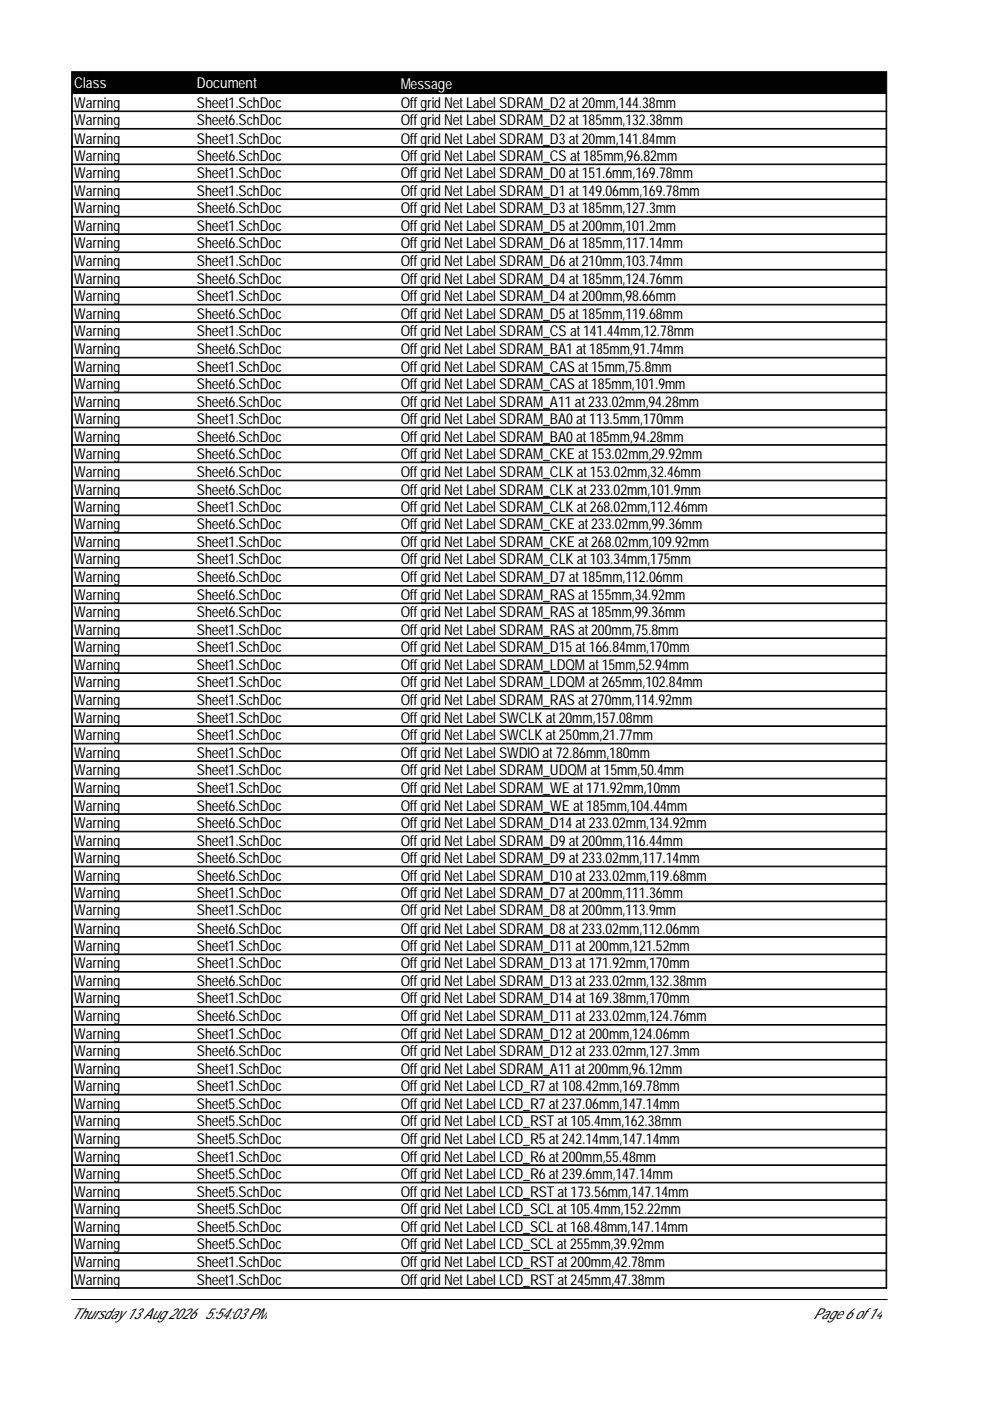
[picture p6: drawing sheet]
<svg xmlns="http://www.w3.org/2000/svg" width="210mm" height="297mm" viewBox="0 0 210 297" stroke-linecap="round" stroke-linejoin="round" font-family="sans-serif">
<defs><g id="words">
<g font-size="3.2" fill="#fff">
<text x="15.7" y="18.7">Class</text>
<text x="41.7" y="18.7">Document</text>
<text x="85" y="19">Message</text>
</g>
<g font-size="3.2">
<text x="15.7" y="22.9">Warning</text>
<text x="41.7" y="22.9">Sheet1.SchDoc</text>
<text x="85" y="22.9">Offgrid NetLabel SDRAM_D2at20mm,144.38mm</text>
<text x="15.7" y="26.6">Warning</text>
<text x="41.7" y="26.6">Sheet6.SchDoc</text>
<text x="85" y="26.6">Offgrid NetLabel SDRAM_D2at185mm,132.38mm</text>
<text x="15.7" y="30.4">Warning</text>
<text x="15.7" y="34.1">Warning</text>
<text x="41.7" y="30.4">Sheet1.SchDoc</text>
<text x="41.7" y="34.1">Sheet6.SchDoc</text>
<text x="85" y="30.4">Offgrid NetLabel SDRAM_D3at20mm,141.84mm</text>
<text x="85" y="34.1">Offgrid NetLabel SDRAM_CS at185mm,96.82mm</text>
<text x="15.7" y="37.8">Warning</text>
<text x="15.7" y="41.5">Warning</text>
<text x="41.7" y="37.8">Sheet1.SchDoc</text>
<text x="41.7" y="41.5">Sheet1.SchDoc</text>
<text x="85" y="37.8">Offgrid NetLabel SDRAM_D0at151.6mm,169.78mm</text>
<text x="85" y="41.5">Offgrid NetLabel SDRAM_D1 at149.06mm,169.78mm</text>
<text x="15.7" y="45.2">Warning</text>
<text x="41.7" y="45.2">Sheet6.SchDoc</text>
<text x="85" y="45.2">Offgrid NetLabel SDRAM_D3at185mm,127.3mm</text>
<text x="15.7" y="48.9">Warning</text>
<text x="15.7" y="52.6">Warning</text>
<text x="41.7" y="48.9">Sheet1.SchDoc</text>
<text x="41.7" y="52.6">Sheet6.SchDoc</text>
<text x="85" y="48.9">Offgrid NetLabel SDRAM_D5at200mm,101.2mm</text>
<text x="85" y="52.6">Offgrid NetLabel SDRAM_D6at185mm,117.14mm</text>
<text x="15.7" y="56.5">Warning</text>
<text x="41.7" y="56.5">Sheet1.SchDoc</text>
<text x="85" y="56.5">Offgrid NetLabel SDRAM_D6at210mm,103.74mm</text>
<text x="15.7" y="60.2">Warning</text>
<text x="15.7" y="63.9">Warning</text>
<text x="41.7" y="60.2">Sheet6.SchDoc</text>
<text x="41.7" y="63.9">Sheet1.SchDoc</text>
<text x="85" y="60.2">Offgrid NetLabel SDRAM_D4at185mm,124.76mm</text>
<text x="85" y="63.9">Offgrid NetLabel SDRAM_D4at200mm,98.66mm</text>
<text x="15.7" y="67.6">Warning</text>
<text x="15.7" y="71.3">Warning</text>
<text x="41.7" y="67.6">Sheet6.SchDoc</text>
<text x="41.7" y="71.3">Sheet1.SchDoc</text>
<text x="85" y="67.6">Offgrid NetLabel SDRAM_D5at185mm,119.68mm</text>
<text x="85" y="71.3">Offgrid NetLabel SDRAM_CS at141.44mm,12.78mm</text>
<text x="15.7" y="75">Warning</text>
<text x="41.7" y="75">Sheet6.SchDoc</text>
<text x="85" y="75">Offgrid NetLabel SDRAM_BA1 at185mm,91.74mm</text>
<text x="15.7" y="78.8">Warning</text>
<text x="15.7" y="82.5">Warning</text>
<text x="41.7" y="78.8">Sheet1.SchDoc</text>
<text x="41.7" y="82.5">Sheet6.SchDoc</text>
<text x="85" y="78.8">Offgrid NetLabel SDRAM_CAS at15mm,75.8mm</text>
<text x="85" y="82.5">Offgrid NetLabel SDRAM_CAS at185mm,101.9mm</text>
<text x="15.7" y="86.2">Warning</text>
<text x="15.7" y="89.9">Warning</text>
<text x="41.7" y="86.2">Sheet6.SchDoc</text>
<text x="41.7" y="89.9">Sheet1.SchDoc</text>
<text x="85" y="86.2">Offgrid NetLabel SDRAM_A11 at233.02mm,94.28mm</text>
<text x="85" y="89.9">Offgrid NetLabel SDRAM_BA0at113.5mm,170mm</text>
<text x="15.7" y="93.6">Warning</text>
<text x="41.7" y="93.6">Sheet6.SchDoc</text>
<text x="85" y="93.6">Offgrid NetLabel SDRAM_BA0at185mm,94.28mm</text>
<text x="15.7" y="97.3">Warning</text>
<text x="15.7" y="101.2">Warning</text>
<text x="41.7" y="97.3">Sheet6.SchDoc</text>
<text x="41.7" y="101.2">Sheet6.SchDoc</text>
<text x="85" y="97.3">Offgrid NetLabel SDRAM_CKE at153.02mm,29.92mm</text>
<text x="85" y="101.2">Offgrid NetLabel SDRAM_CLK at153.02mm,32.46mm</text>
<text x="15.7" y="104.9">Warning</text>
<text x="41.7" y="104.9">Sheet6.SchDoc</text>
<text x="85" y="104.9">Offgrid NetLabel SDRAM_CLK at233.02mm,101.9mm</text>
<text x="15.7" y="108.6">Warning</text>
<text x="15.7" y="112.3">Warning</text>
<text x="41.7" y="108.6">Sheet1.SchDoc</text>
<text x="41.7" y="112.3">Sheet6.SchDoc</text>
<text x="85" y="108.6">Offgrid NetLabel SDRAM_CLK at268.02mm,112.46mm</text>
<text x="85" y="112.3">Offgrid NetLabel SDRAM_CKE at233.02mm,99.36mm</text>
<text x="15.7" y="116">Warning</text>
<text x="15.7" y="119.7">Warning</text>
<text x="41.7" y="116">Sheet1.SchDoc</text>
<text x="41.7" y="119.7">Sheet1.SchDoc</text>
<text x="85" y="116">Offgrid NetLabel SDRAM_CKE at268.02mm,109.92mm</text>
<text x="85" y="119.7">Offgrid NetLabel SDRAM_CLK at103.34mm,175mm</text>
<text x="15.7" y="123.4">Warning</text>
<text x="41.7" y="123.4">Sheet6.SchDoc</text>
<text x="85" y="123.4">Offgrid NetLabel SDRAM_D7 at185mm,112.06mm</text>
<text x="15.7" y="127.2">Warning</text>
<text x="15.7" y="130.9">Warning</text>
<text x="41.7" y="127.2">Sheet6.SchDoc</text>
<text x="41.7" y="130.9">Sheet6.SchDoc</text>
<text x="85" y="127.2">Offgrid NetLabel SDRAM_RAS at155mm,34.92mm</text>
<text x="85" y="130.9">Offgrid NetLabel SDRAM_RAS at185mm,99.36mm</text>
<text x="15.7" y="134.6">Warning</text>
<text x="41.7" y="134.6">Sheet1.SchDoc</text>
<text x="85" y="134.6">Offgrid NetLabel SDRAM_RAS at200mm,75.8mm</text>
<text x="15.7" y="138.3">Warning</text>
<text x="15.7" y="142">Warning</text>
<text x="41.7" y="138.3">Sheet1.SchDoc</text>
<text x="41.7" y="142">Sheet1.SchDoc</text>
<text x="85" y="138.3">Offgrid NetLabel SDRAM_D15at166.84mm,170mm</text>
<text x="85" y="142">Offgrid NetLabel SDRAM_LDQMat15mm,52.94mm</text>
<text x="15.7" y="145.7">Warning</text>
<text x="15.7" y="149.5">Warning</text>
<text x="41.7" y="145.7">Sheet1.SchDoc</text>
<text x="41.7" y="149.5">Sheet1.SchDoc</text>
<text x="85" y="145.7">Offgrid NetLabel SDRAM_LDQMat265mm,102.84mm</text>
<text x="85" y="149.5">Offgrid NetLabel SDRAM_RAS at270mm,114.92mm</text>
<text x="15.7" y="153.2">Warning</text>
<text x="41.7" y="153.2">Sheet1.SchDoc</text>
<text x="85" y="153.2">Offgrid NetLabel SWCLK at20mm,157.08mm</text>
<text x="15.7" y="156.9">Warning</text>
<text x="15.7" y="160.7">Warning</text>
<text x="41.7" y="156.9">Sheet1.SchDoc</text>
<text x="41.7" y="160.7">Sheet1.SchDoc</text>
<text x="85" y="156.9">Offgrid NetLabel SWCLK at250mm,21.77mm</text>
<text x="85" y="160.7">Offgrid NetLabel SWDIO at72.86mm,180mm</text>
<text x="15.7" y="164.4">Warning</text>
<text x="41.7" y="164.4">Sheet1.SchDoc</text>
<text x="85" y="164.4">Offgrid NetLabel SDRAM_UDQMat15mm,50.4mm</text>
<text x="15.7" y="168.1">Warning</text>
<text x="15.7" y="171.9">Warning</text>
<text x="41.7" y="168.1">Sheet1.SchDoc</text>
<text x="41.7" y="171.9">Sheet6.SchDoc</text>
<text x="85" y="168.1">Offgrid NetLabel SDRAM_WE at171.92mm,10mm</text>
<text x="85" y="171.9">Offgrid NetLabel SDRAM_WE at185mm,104.44mm</text>
<text x="15.7" y="175.6">Warning</text>
<text x="15.7" y="179.3">Warning</text>
<text x="41.7" y="175.6">Sheet6.SchDoc</text>
<text x="41.7" y="179.3">Sheet1.SchDoc</text>
<text x="85" y="175.6">Offgrid NetLabel SDRAM_D14at233.02mm,134.92mm</text>
<text x="85" y="179.3">Offgrid NetLabel SDRAM_D9at200mm,116.44mm</text>
<text x="15.7" y="183">Warning</text>
<text x="41.7" y="183">Sheet6.SchDoc</text>
<text x="85" y="183">Offgrid NetLabel SDRAM_D9at233.02mm,117.14mm</text>
<text x="15.7" y="186.7">Warning</text>
<text x="15.7" y="190.4">Warning</text>
<text x="41.7" y="186.7">Sheet6.SchDoc</text>
<text x="41.7" y="190.4">Sheet1.SchDoc</text>
<text x="85" y="186.7">Offgrid NetLabel SDRAM_D10at233.02mm,119.68mm</text>
<text x="85" y="190.4">Offgrid NetLabel SDRAM_D7 at200mm,111.36mm</text>
<text x="15.7" y="194.1">Warning</text>
<text x="15.7" y="197.9">Warning</text>
<text x="41.7" y="194.1">Sheet1.SchDoc</text>
<text x="41.7" y="197.9">Sheet6.SchDoc</text>
<text x="85" y="194.1">Offgrid NetLabel SDRAM_D8at200mm,113.9mm</text>
<text x="85" y="197.9">Offgrid NetLabel SDRAM_D8at233.02mm,112.06mm</text>
<text x="15.7" y="201.6">Warning</text>
<text x="41.7" y="201.6">Sheet1.SchDoc</text>
<text x="85" y="201.6">Offgrid NetLabel SDRAM_D11 at200mm,121.52mm</text>
<text x="15.7" y="205.3">Warning</text>
<text x="15.7" y="209">Warning</text>
<text x="41.7" y="205.3">Sheet1.SchDoc</text>
<text x="41.7" y="209">Sheet6.SchDoc</text>
<text x="85" y="205.3">Offgrid NetLabel SDRAM_D13at171.92mm,170mm</text>
<text x="85" y="209">Offgrid NetLabel SDRAM_D13at233.02mm,132.38mm</text>
<text x="15.7" y="212.7">Warning</text>
<text x="41.7" y="212.7">Sheet1.SchDoc</text>
<text x="85" y="212.7">Offgrid NetLabel SDRAM_D14at169.38mm,170mm</text>
<text x="15.7" y="216.4">Warning</text>
<text x="15.7" y="220.3">Warning</text>
<text x="41.7" y="216.4">Sheet6.SchDoc</text>
<text x="41.7" y="220.3">Sheet1.SchDoc</text>
<text x="85" y="216.4">Offgrid NetLabel SDRAM_D11 at233.02mm,124.76mm</text>
<text x="85" y="220.3">Offgrid NetLabel SDRAM_D12at200mm,124.06mm</text>
<text x="15.7" y="224">Warning</text>
<text x="15.7" y="227.7">Warning</text>
<text x="41.7" y="224">Sheet6.SchDoc</text>
<text x="41.7" y="227.7">Sheet1.SchDoc</text>
<text x="85" y="224">Offgrid NetLabel SDRAM_D12at233.02mm,127.3mm</text>
<text x="85" y="227.7">Offgrid NetLabel SDRAM_A11 at200mm,96.12mm</text>
<text x="15.7" y="231.4">Warning</text>
<text x="41.7" y="231.4">Sheet1.SchDoc</text>
<text x="85" y="231.4">Offgrid NetLabel LCD_R7 at108.42mm,169.78mm</text>
<text x="15.7" y="235.1">Warning</text>
<text x="15.7" y="238.8">Warning</text>
<text x="41.7" y="235.1">Sheet5.SchDoc</text>
<text x="41.7" y="238.8">Sheet5.SchDoc</text>
<text x="85" y="235.1">Offgrid NetLabel LCD_R7 at237.06mm,147.14mm</text>
<text x="85" y="238.8">Offgrid NetLabel LCD_RST at105.4mm,162.38mm</text>
<text x="15.7" y="242.5">Warning</text>
<text x="41.7" y="242.5">Sheet5.SchDoc</text>
<text x="85" y="242.5">Offgrid NetLabel LCD_R5at242.14mm,147.14mm</text>
<text x="15.7" y="246.3">Warning</text>
<text x="15.7" y="250">Warning</text>
<text x="41.7" y="246.3">Sheet1.SchDoc</text>
<text x="41.7" y="250">Sheet5.SchDoc</text>
<text x="85" y="246.3">Offgrid NetLabel LCD_R6at200mm,55.48mm</text>
<text x="85" y="250">Offgrid NetLabel LCD_R6at239.6mm,147.14mm</text>
<text x="15.7" y="253.7">Warning</text>
<text x="15.7" y="257.4">Warning</text>
<text x="41.7" y="253.7">Sheet5.SchDoc</text>
<text x="41.7" y="257.4">Sheet5.SchDoc</text>
<text x="85" y="253.7">Offgrid NetLabel LCD_RST at173.56mm,147.14mm</text>
<text x="85" y="257.4">Offgrid NetLabel LCD_SCL at105.4mm,152.22mm</text>
<text x="15.7" y="261.1">Warning</text>
<text x="41.7" y="261.1">Sheet5.SchDoc</text>
<text x="85" y="261.1">Offgrid NetLabel LCD_SCL at168.48mm,147.14mm</text>
<text x="15.7" y="264.8">Warning</text>
<text x="15.7" y="268.7">Warning</text>
<text x="41.7" y="264.8">Sheet5.SchDoc</text>
<text x="41.7" y="268.7">Sheet1.SchDoc</text>
<text x="85" y="264.8">Offgrid NetLabel LCD_SCL at255mm,39.92mm</text>
<text x="85" y="268.7">Offgrid NetLabel LCD_RST at200mm,42.78mm</text>
<text x="15.7" y="272.4">Warning</text>
<text x="41.7" y="272.4">Sheet1.SchDoc</text>
<text x="85" y="272.4">Offgrid NetLabel LCD_RST at245mm,47.38mm</text>
<text x="15.2" y="279.7">Thursday 13Aug 2026 5:54:03PM</text>
<text x="172.4" y="279.7">Page 6of14</text>
</g>
</g></defs>
<path d="M15.2 15.2h172.8v4.6h-172.8z" fill="#000" stroke="#000" stroke-width=".21"/>
<g fill="none" stroke="#000" stroke-width=".21">
<path d="M15.2 20v7.4h172.8v-7.4M15.3 20v7.4M187.9 20v7.4M15.2 23.7h172.8M15.2 23.5h172.8M15.2 27.5v25.9h172.8v-25.9M15.2 27.2h172.8M15.2 31.2h172.8M15.2 31.1h172.8M15.2 34.9h172.8M15.2 34.8h172.8M15.2 38.6h172.8"/>
<path d="M15.2 38.5h172.8M15.3 27.5v25.9M187.9 27.5v25.9M15.2 53.5h172.8v22.3h-172.8zM15.2 42.3h172.8M15.2 42.2h172.8M15.2 46h172.8M15.2 45.9h172.8M15.2 49.7h172.8M15.2 49.6h172.8M15.2 57.2h172.8M15.2 57.1h172.8"/>
<path d="M15.3 53.5v22.3M187.9 53.5v22.3M15.2 75.9h172.8v22.2h-172.8zM15.2 60.9h172.8M15.2 60.8h172.8M15.2 64.7h172.8M15.2 64.5h172.8M15.2 68.4h172.8M15.2 68.2h172.8M15.2 72.1h172.8M15.2 71.9h172.8M15.2 79.6h172.8"/>
<path d="M15.2 79.5h172.8M15.3 75.9v22.2M187.9 75.9v22.2M15.2 98.2v25.9h172.8v-25.9M15.2 83.3h172.8M15.2 83.2h172.8M15.2 87h172.8M15.2 86.9h172.8M15.2 90.7h172.8M15.2 90.6h172.8M15.2 94.4h172.8M15.2 94.3h172.8"/>
<path d="M15.2 98h172.8M15.3 98.2v25.9M187.9 98.2v25.9M15.2 101.9h172.8M15.2 101.8h172.8M15.2 105.6h172.8M15.2 105.5h172.8M15.2 109.3h172.8M15.2 109.2h172.8M15.2 113h172.8M15.2 112.9h172.8M15.2 116.7h172.8"/>
<path d="M15.2 116.6h172.8M15.2 124.3h172.8v22.2h-172.8zM15.2 120.4h172.8M15.2 120.3h172.8M15.2 128h172.8M15.2 127.8h172.8M15.2 131.7h172.8M15.2 131.5h172.8M15.2 135.4h172.8M15.2 135.3h172.8M15.2 139.1h172.8M15.2 139h172.8"/>
<path d="M15.3 124.3v22.2M187.9 124.3v22.2M15.2 146.6h172.8v22.2h-172.8zM15.2 142.8h172.8M15.2 142.7h172.8M15.2 150.3h172.8M15.2 150.2h172.8M15.2 154h172.8M15.2 153.9h172.8M15.2 157.7h172.8M15.2 157.6h172.8M15.3 146.6v22.2"/>
<path d="M187.9 146.6v22.2M15.2 169v25.9h172.8v-25.9M15.2 161.4h172.8M15.2 161.3h172.8M15.2 165.1h172.8M15.2 165h172.8M15.2 168.7h172.8M15.2 172.7h172.8M15.2 172.5h172.8M15.2 176.4h172.8M15.2 176.2h172.8M15.2 179.9h172.8"/>
<path d="M15.3 169v25.9M187.9 169v25.9M15.2 195h172.8v22.2h-172.8zM15.2 180.1h172.8M15.2 183.8h172.8M15.2 183.6h172.8M15.2 187.5h172.8M15.2 187.3h172.8M15.2 191.2h172.8M15.2 191h172.8M15.2 198.7h172.8M15.2 198.6h172.8"/>
<path d="M15.3 195v22.2M187.9 195v22.2M15.2 217.4h172.8v25.9h-172.8zM15.2 202.4h172.8M15.2 202.3h172.8M15.2 206.1h172.8M15.2 206h172.8M15.2 209.8h172.8M15.2 209.7h172.8M15.2 213.5h172.8M15.2 213.4h172.8M15.3 217.4v25.9"/>
<path d="M187.9 217.4v25.9M15.2 221.1h172.8M15.2 220.9h172.8M15.2 224.8h172.8M15.2 224.6h172.8M15.2 228.5h172.8M15.2 228.3h172.8M15.2 232.2h172.8M15.2 232h172.8M15.2 235.9h172.8M15.2 235.7h172.8M15.2 239.6h172.8"/>
<path d="M15.2 239.4h172.8M15.2 243.4h172.8v22.2h-172.8zM15.2 247.1h172.8M15.2 247h172.8M15.2 250.8h172.8M15.2 250.7h172.8M15.2 254.5h172.8M15.2 254.4h172.8M15.2 258.2h172.8M15.2 258.1h172.8M15.3 243.4v22.2M187.9 243.4v22.2"/>
<path d="M15.2 265.7h172.8v7.4h-172.8zM15.2 261.9h172.8M15.2 261.8h172.8M15.2 269.4h172.8M15.2 269.3h172.8M15.2 273h172.8M15.2 275.5h172.9M15.3 265.7v7.4M187.9 265.7v7.4"/>
</g>
<use href="#words"/>
</svg>
